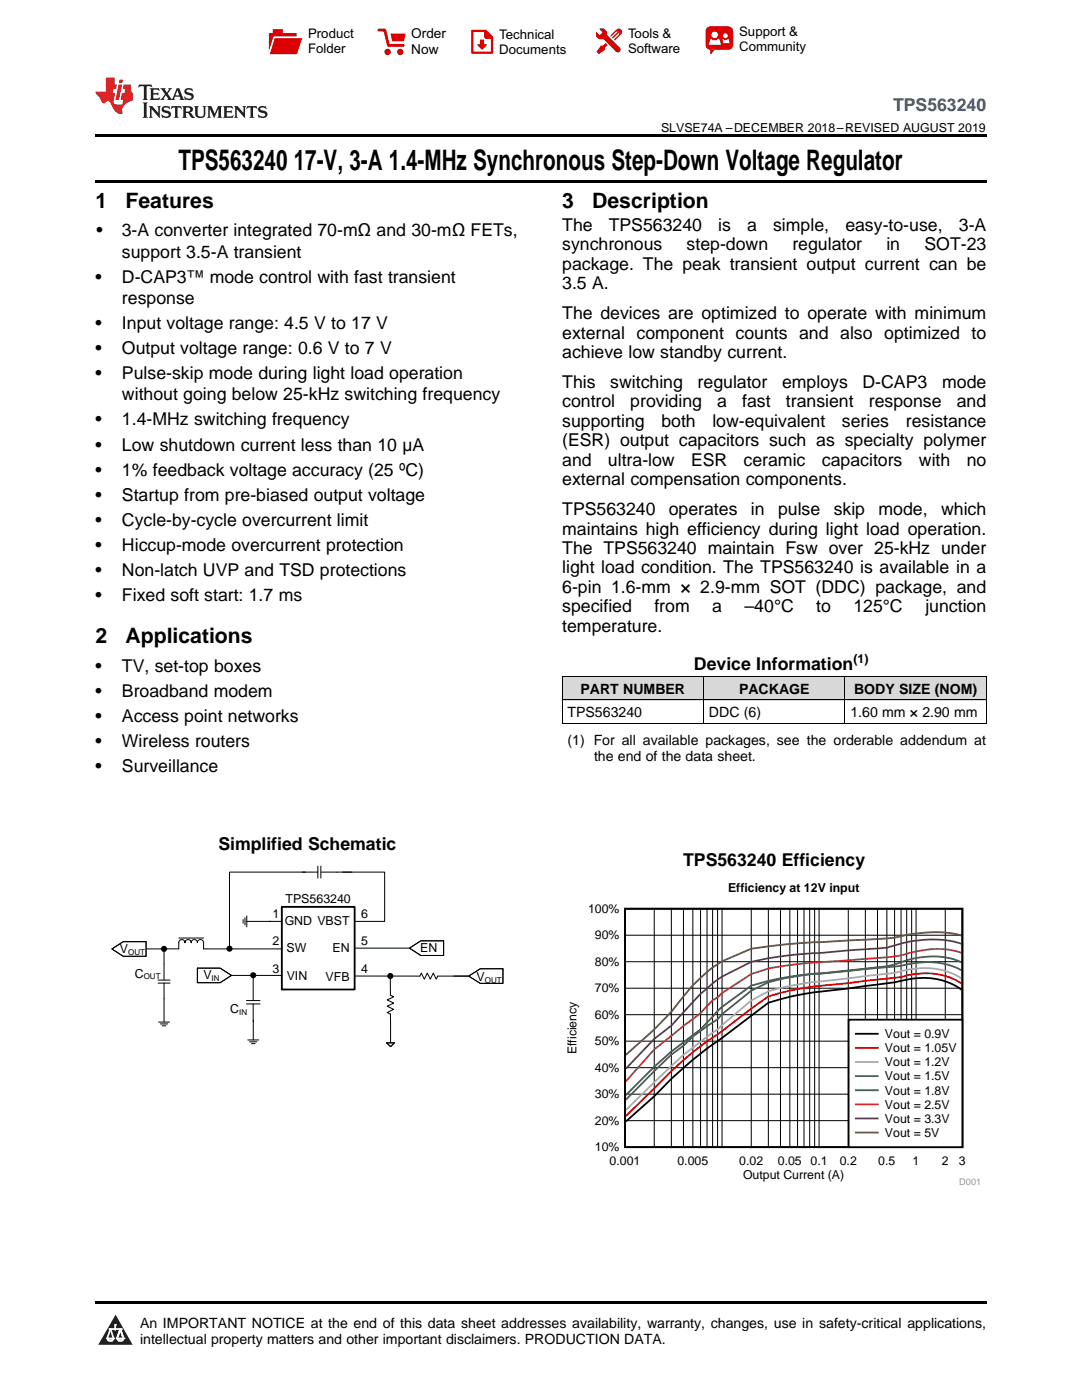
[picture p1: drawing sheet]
<svg xmlns="http://www.w3.org/2000/svg" width="216mm" height="279mm" viewBox="0 0 216 279" stroke-linecap="round" stroke-linejoin="round" font-family="sans-serif">
<defs><g id="words">
<g font-size="5.6">
<text x="35.6" y="33.9">TPS563240</text>
<text x="58.6" y="33.9">17-V, 3-A 1.4-MHz Synchronous Step-Down Voltage Regulator</text>
</g>
<g font-size="4.2">
<text x="19" y="41.5">1</text>
<text x="25" y="41.5">Features</text>
<text x="112.2" y="41.5">3</text>
<text x="118.2" y="41.5">Description</text>
<text x="19" y="128.4">2</text>
<text x="25" y="128.4">Applications</text>
</g>
<text font-size="3.5" fill="#00f" x="178.2" y="22.2">TPS563240</text>
<g font-size="3.5">
<text x="19.2" y="47.2">•</text>
<text x="24.3" y="47.2">3-A converter integrated 70-mΩ and 30-mΩ FETs,</text>
<text x="112.2" y="46.1">The</text>
<text x="121.5" y="46.1">TPS563240</text>
<text x="143.3" y="46.1">is</text>
<text x="149.1" y="46.1">a</text>
<text x="154.3" y="46.1">simple,</text>
<text x="168.7" y="46.1">easy-to-use,</text>
<text x="191.3" y="46.1">3-A</text>
<text x="24.3" y="51.4">support 3.5-A transient</text>
<text x="112.2" y="50">synchronous</text>
<text x="112.2" y="53.9">package. The peak transient output current can be</text>
<text x="137" y="50">step-down</text>
<text x="158.1" y="50">regulator</text>
<text x="176.9" y="50">in</text>
<text x="184.5" y="50">SOT-23</text>
<text x="19" y="56.4">•</text>
<text x="24.3" y="56.4">D-CAP3™ mode control with fast transient</text>
<text x="112.2" y="57.7">3.5 A.</text>
<text x="19" y="65.7">•</text>
<text x="24.3" y="60.6">response</text>
<text x="24.3" y="65.7">Input voltage range: 4.5 V to 17 V</text>
<text x="112.2" y="63.7">The devices are optimized to operate with minimum</text>
<text x="19" y="70.7">•</text>
<text x="24.3" y="70.7">Output voltage range: 0.6 V to 7 V</text>
<text x="112.2" y="67.6">external component counts and also optimized to</text>
<text x="112.2" y="71.5">achieve low standby current.</text>
<text x="19" y="75.7">•</text>
<text x="24.3" y="75.7">Pulse-skip mode during light load operation</text>
<text x="112.2" y="77.4">This</text>
<text x="121.8" y="77.4">switching</text>
<text x="139.2" y="77.4">regulator</text>
<text x="156" y="77.4">employs</text>
<text x="172.1" y="77.4">D-CAP3</text>
<text x="188" y="77.4">mode</text>
<text x="24.3" y="79.9">without going below 25-kHz switching frequency</text>
<text x="112.2" y="81.3">control</text>
<text x="125.8" y="81.3">providing</text>
<text x="143.1" y="81.3">a</text>
<text x="148.1" y="81.3">fast</text>
<text x="156.8" y="81.3">transient</text>
<text x="173.4" y="81.3">response</text>
<text x="190.9" y="81.3">and</text>
<text x="19" y="84.9">•</text>
<text x="19" y="89.9">•</text>
<text x="24.3" y="84.9">1.4-MHz switching frequency</text>
<text x="24.3" y="89.9">Low shutdown current less than 10 µA</text>
<text x="112.2" y="85.2">supporting</text>
<text x="112.2" y="89.1">(ESR) output capacitors such as specialty polymer</text>
<text x="132" y="85.2">both</text>
<text x="142.1" y="85.2">low-equivalent</text>
<text x="168" y="85.2">series</text>
<text x="180.8" y="85.2">resistance</text>
<text x="19" y="94.9">•</text>
<text x="24.3" y="94.9">1% feedback voltage accuracy (25 ºC)</text>
<text x="112.2" y="93">and</text>
<text x="121.3" y="93">ultra-low</text>
<text x="137.9" y="93">ESR</text>
<text x="148.4" y="93">ceramic</text>
<text x="164" y="93">capacitors</text>
<text x="183.4" y="93">with</text>
<text x="192.9" y="93">no</text>
<text x="19" y="99.9">•</text>
<text x="24.3" y="99.9">Startup from pre-biased output voltage</text>
<text x="112.2" y="96.8">external compensation components.</text>
<text x="19" y="105">•</text>
<text x="24.3" y="105">Cycle-by-cycle overcurrent limit</text>
<text x="112.2" y="102.8">TPS563240</text>
<text x="112.2" y="106.7">maintains high efficiency during light load operation.</text>
<text x="133.4" y="102.8">operates</text>
<text x="149.8" y="102.8">in</text>
<text x="155.2" y="102.8">pulse</text>
<text x="166.4" y="102.8">skip</text>
<text x="175.3" y="102.8">mode,</text>
<text x="187.8" y="102.8">which</text>
<text x="19" y="110">•</text>
<text x="24.3" y="110">Hiccup-mode overcurrent protection</text>
<text x="112.2" y="110.6">The TPS563240 maintain Fsw over 25-kHz under</text>
<text x="19" y="115">•</text>
<text x="19" y="120">•</text>
<text x="24.3" y="115">Non-latch UVP and TSD protections</text>
<text x="24.3" y="120">Fixed soft start: 1.7 ms</text>
<text x="112.2" y="114.4">light load condition. The TPS563240 is available in a</text>
<text x="112.2" y="118.3">6-pin 1.6-mm × 2.9-mm SOT (DDC) package, and</text>
<text x="112.2" y="122.2">specified</text>
<text x="130.6" y="122.2">from</text>
<text x="142.1" y="122.2">a</text>
<text x="148.6" y="122.2">–40°C</text>
<text x="162.9" y="122.2">to</text>
<text x="170.3" y="122.2">125°C</text>
<text x="184.7" y="122.2">junction</text>
<text x="112.2" y="126.1">temperature.</text>
<text x="19" y="134.1">•</text>
<text x="24.3" y="134.1">TV, set-top boxes</text>
<text x="138.5" y="133.8">Device Information</text>
<text x="19" y="139.1">•</text>
<text x="24.3" y="139.1">Broadband modem</text>
<text x="19" y="144.1">•</text>
<text x="19" y="149.2">•</text>
<text x="24.3" y="144.1">Access point networks</text>
<text x="24.3" y="149.2">Wireless routers</text>
<text x="19" y="154.2">•</text>
<text x="24.3" y="154.2">Surveillance</text>
<text x="43.6" y="169.6">Simplified Schematic</text>
<text x="136.3" y="172.8">TPS563240 Efficiency</text>
</g>
<g font-size="2.8">
<text x="113.2" y="143.1">TPS563240</text>
<text x="115.8" y="138.5">PART NUMBER</text>
<text x="141.5" y="143.1">DDC (6)</text>
<text x="147.5" y="138.5">PACKAGE</text>
<text x="169.7" y="143.1">1.60 mm × 2.90 mm</text>
<text x="170.4" y="138.5">BODY SIZE (NOM)</text>
<text x="113.2" y="148.6">(1) For all available packages, see the orderable addendum at</text>
<text x="118.5" y="151.8">the end of the data sheet.</text>
<text x="27.9" y="265">An IMPORTANT NOTICE at the end of this data sheet addresses availability, warranty, changes, use in safety-critical applications,</text>
<text x="27.9" y="268.2">intellectual property matters and other important disclaimers. PRODUCTION DATA.</text>
</g>
<g font-size="2.7">
<text x="82.1" y="7.7">Order</text>
<text x="82.1" y="10.7">Now</text>
</g>
<g font-size="2.6">
<text x="61.5" y="7.6">Product</text>
<text x="61.5" y="10.6">Folder</text>
<text x="99.6" y="7.8">Technical</text>
<text x="99.6" y="10.8">Documents</text>
<text x="125.3" y="7.6">Tools &amp;</text>
<text x="125.3" y="10.6">Software</text>
<text x="147.5" y="7.2">Support &amp;</text>
<text x="147.5" y="10.2">Community</text>
</g>
<g font-size="2.5">
<text x="131.9" y="26.3">SLVSE74A –DECEMBER 2018–REVISED AUGUST 2019</text>
<text x="170.3" y="132.4">(1)</text>
<text x="145.3" y="177.9">Efficiency at 12V input</text>
<text x="54.4" y="183.3">1</text>
<text x="56.8" y="184.7">GND VBST</text>
<text x="57" y="180.1">TPS563240</text>
<text x="72.1" y="183.3">6</text>
<text x="117.3" y="182.2">100%</text>
<text x="23.9" y="190.3">V</text>
<text x="54.4" y="188.5">2</text>
<text x="57.2" y="190">SW</text>
<text x="66.4" y="190">EN</text>
<text x="72.1" y="188.5">5</text>
<text x="83.8" y="190">EN</text>
<text x="118.7" y="187.5">90%</text>
<text x="26.9" y="195.1">C</text>
<text x="40.6" y="195.4">V</text>
<text x="54.4" y="194.1">3</text>
<text x="57.2" y="195.6">VIN</text>
<text x="65" y="195.8">VFB</text>
<text x="72.1" y="194.1">4</text>
<text x="95.1" y="195.7">V</text>
<text x="118.7" y="192.7">80%</text>
<text x="45.9" y="202.2">C</text>
<text x="118.7" y="203.3">60%</text>
<text x="118.7" y="198">70%</text>
<text x="118.7" y="208.6">50%</text>
<text x="176.6" y="207.2">Vout = 0.9V</text>
<text x="115" y="210.4" transform="rotate(-90 115 210.4)">Efficiency</text>
<text x="118.7" y="213.9">40%</text>
<text x="176.6" y="210">Vout = 1.05V</text>
<text x="176.6" y="212.8">Vout = 1.2V</text>
<text x="176.6" y="215.6">Vout = 1.5V</text>
<text x="118.7" y="219.2">30%</text>
<text x="176.6" y="218.5">Vout = 1.8V</text>
<text x="176.6" y="221.3">Vout = 2.5V</text>
<text x="118.7" y="224.5">20%</text>
<text x="176.6" y="224.1">Vout = 3.3V</text>
<text x="176.6" y="226.9">Vout = 5V</text>
<text x="118.7" y="229.7">10%</text>
<text x="121.6" y="232.6">0.001</text>
<text x="135.2" y="232.6">0.005</text>
<text x="147.5" y="232.6">0.02</text>
<text x="155.2" y="232.6">0.05</text>
<text x="161.7" y="232.6">0.1</text>
<text x="167.6" y="232.6">0.2</text>
<text x="175.3" y="232.6">0.5</text>
<text x="182.1" y="232.6">1</text>
<text x="187.9" y="232.6">2</text>
<text x="191.3" y="232.6">3</text>
<text x="148.3" y="235.4">Output Current (A)</text>
</g>
<text font-size="1.8" fill="#999" x="191.4" y="236.5">D001</text>
<g font-size="1.6">
<text x="25.6" y="190.6">OUT</text>
<text x="28.7" y="195.5">OUT</text>
<text x="42.2" y="195.7">IN</text>
<text x="96.8" y="196.1">OUT</text>
<text x="47.7" y="202.5">IN</text>
</g>
</g></defs>
<g fill="#d8d8d8">
<path d="M112.2 135.1h28.2v4.6h-28.2z"/>
<path d="M140.4 135.1h28.2v4.6h-28.2z"/>
<path d="M168.6 135.1h28.2v4.6h-28.2z"/>
</g>
<path d="M23.1 262.4l3.4 6h-6.9z" fill="#231f20"/>
<path d="M21.4 267.1h1.2l-.3 .5h-.3a.55 .55 0 0 1-.6-.5z" fill-rule="evenodd" fill="#fff"/>
<path d="M21.4 267.1h1.2l-.3 .5h-.3a.55 .55 0 0 1-.6-.5z" fill="none" stroke="#231f20" stroke-width=".34"/>
<path d="M21.4 267.1l1.2 .1-.3 .4h-.5z" fill="none" stroke="#fff" stroke-width=".34"/>
<path d="M23 265.3h.1" fill="none" stroke="#fff" stroke-width=".34"/>
<path d="M23 264.4v.9z" fill="#fff"/>
<path d="M23 264.4v.9z" fill="none" stroke="#fff" stroke-width=".34"/>
<circle cx="23" cy="264.4" r=".17" fill="#fff"/>
<path d="M21.9 265.2h.1" fill="none" stroke="#fff" stroke-width=".34"/>
<path d="M21.9 265.2h2.3z" fill="#fff"/>
<path d="M21.9 265.2h2.3z" fill="none" stroke="#fff" stroke-width=".34"/>
<circle cx="24.2" cy="265.2" r=".17" fill="#fff"/>
<path d="M23.3 267.1h.1" fill="none" stroke="#fff" stroke-width=".34"/>
<path d="M24 265.2l-.7 1.9z" fill="#fff"/>
<path d="M24 265.2l-.7 1.9z" fill="none" stroke="#fff" stroke-width=".34"/>
<path d="M24 265.2l.7 1.9z" fill="#fff"/>
<path d="M24 265.2l.7 1.9z" fill="none" stroke="#fff" stroke-width=".34"/>
<path d="M24.6 267.1h.1" fill="none" stroke="#fff" stroke-width=".34"/>
<circle cx="21.4" cy="267.1" r=".17" fill="#fff"/>
<path d="M22.1 265.2l-.7 1.9z" fill="#fff"/>
<path d="M22.1 265.2l-.7 1.9z" fill="none" stroke="#fff" stroke-width=".34"/>
<path d="M22.1 265.2l.5 1.9z" fill="#fff"/>
<path d="M22.1 265.2l.5 1.9z" fill="none" stroke="#fff" stroke-width=".34"/>
<circle cx="22.6" cy="267.1" r=".17" fill="#fff"/>
<path d="M23.4 267.1h1.3a.65 .65 0 0 1-.7 .5 .65 .65 0 0 1-.6-.5z" fill-rule="evenodd" fill="#fff"/>
<path d="M23.4 267.1h1.3a.65 .65 0 0 1-.7 .5 .65 .65 0 0 1-.6-.5z" fill="none" stroke="#231f20" stroke-width=".34"/>
<path d="M23.4 267.1h1.3l-.4 .5h-.6z" fill="none" stroke="#fff" stroke-width=".34"/>
<path d="M23.3 267.1h.1" fill="none" stroke="#fff" stroke-width=".34"/>
<circle cx="24.7" cy="267.1" r=".17" fill="#fff"/>
<path d="M19 259.7h177.8v.5h-177.8z" fill="#000"/>
<path d="M113.2 176.1h82.3v60.4h-82.3z" fill-rule="evenodd" fill="#fff"/>
<path d="M124.7 181.4h67.3v47.5h-67.3zM191.8 197.5a13.3 13.3 0 0 0-10.9-2l-2.4 .5-16.9 2.2-4 .7-4.3 1.2-9.2 7.1a78.3 78.3 0 0 0-13.6 11.6l-5.6 5" fill="none" stroke="#000" stroke-width=".36"/>
<g fill="none" stroke="#000" stroke-width=".2">
<path d="M124.7 197.2h67.3M124.7 191.9h67.3M124.7 186.6h67.3M130.5 181.4v47.5M134 181.4v47.5M136.4 181.4v47.5M138.2 181.4v47.5M139.8 181.4v47.5M141.1 181.4v47.5M142.2 181.4v47.5M143.2 181.4v47.5M144.1 181.4v47.5"/>
<path d="M149.9 181.4v47.5M153.3 181.4v47.5M155.7 181.4v47.5M157.6 181.4v47.5M159.1 181.4v47.5M160.4 181.4v47.5M161.6 181.4v47.5M162.6 181.4v47.5M163.4 181.4v47.5M169.3 181.4v47.5M172.7 181.4v47.5M175.1 181.4v47.5"/>
<path d="M177 181.4v47.5M178.5 181.4v47.5M179.8 181.4v47.5M180.9 181.4v47.5M181.9 181.4v47.5M182.8 181.4v47.5M188.6 181.4v47.5M124.7 218.4h67.3M124.7 213.1h67.3M124.7 207.8h67.3M124.7 202.5h67.3M124.7 223.6h67.3"/>
</g>
<path d="M191.8 196.3a13.9 13.9 0 0 0-12-1.3l-19.4 2.2a44.6 44.6 0 0 0-7.1 1.7l-3.4 2.4-5.8 4.5a69 69 0 0 0-13.6 11.4l-5.6 5.5" fill="none" stroke="#f00" stroke-width=".36"/>
<path d="M191.8 195.3a14.2 14.2 0 0 0-10.9-1.7 22.1 22.1 0 0 1-5.8 .9l-14.7 1.7-2.8 .6-4.3 1-3.4 1.9-6.7 5.8-3.4 2.4a64.9 64.9 0 0 0-9.3 8.1l-5.6 5.5" fill="none" stroke="#aaa" stroke-width=".36"/>
<path d="M191.8 193.7a15.1 15.1 0 0 0-10.9-1.2l-2.4 .4-16.9 1.5-4 .6-4.3 1-3.4 1.7-5.8 4.7-.9 1-5 3.4-1.8 1.9-2.4 1.8-9.1 9" fill="none" stroke="#295c75" stroke-width=".36"/>
<path d="M191.8 192a16.4 16.4 0 0 0-13.3 .5l-1.5 .3-13.6 1.5a56.5 56.5 0 0 0-13.5 2.4l-5.8 4.2-4.3 4.5-1.6 1.2a80.1 80.1 0 0 0-13.3 12" fill="none" stroke="#286b49" stroke-width=".36"/>
<path d="M191.8 190.2a16.7 16.7 0 0 0-10.9 .2 23.3 23.3 0 0 1-5.8 .8l-16 1.2a38.1 38.1 0 0 0-9.2 2l-5.8 3.8-.9 .8-1 .6-2.4 2.6-9.3 7.2-5.6 6.4" fill="none" stroke="#9e3a3a" stroke-width=".36"/>
<path d="M191.8 188.4a21.9 21.9 0 0 0-13.3 .3l-1.5 .4-13.6 1.1a69.1 69.1 0 0 0-13.5 1.8l-5.8 2.9-1.9 1.4a37.4 37.4 0 0 0-5.8 5.7l-2.4 2.7-3.5 2.6-5.6 6" fill="none" stroke="#68275f" stroke-width=".36"/>
<path d="M191.8 186.7a25.9 25.9 0 0 0-13.3 .4l-15.1 1a105.8 105.8 0 0 0-13.5 1.2l-5.8 2.5a28.3 28.3 0 0 0-7.7 7.1l-2.4 3-3.5 3.6-5.6 5" fill="none" stroke="#6b5028" stroke-width=".36"/>
<path d="M169.3 203.5h22.7v25.4h-22.7z" fill-rule="evenodd" fill="#fff"/>
<path d="M169.3 203.5h22.7v25.4h-22.7zM170.8 206.3h4.3" fill="none" stroke="#000" stroke-width=".36"/>
<path d="M170.8 209.1h4.3" fill="none" stroke="#f00" stroke-width=".36"/>
<path d="M170.8 211.9h4.3" fill="none" stroke="#aaa" stroke-width=".36"/>
<path d="M170.8 214.8h4.3" fill="none" stroke="#295c75" stroke-width=".36"/>
<path d="M170.8 217.6h4.3" fill="none" stroke="#286b49" stroke-width=".36"/>
<path d="M170.8 220.4h4.3" fill="none" stroke="#9e3a3a" stroke-width=".36"/>
<path d="M170.8 223.2h4.3" fill="none" stroke="#68275f" stroke-width=".36"/>
<path d="M170.8 226h4.3" fill="none" stroke="#6b5028" stroke-width=".36"/>
<path d="M67.2 174h3M32.7 189.4h3M40.6 189.4h15.7M46.2 194.7h10.1M56.2 181h14.6v16.5h-14.6zM77.9 198.6l.7 .3-1.3 .7 1.3 .6-1.3 .6 1.3 .6-1.3 .7 .6 .3M93.5 194.8h-6.2l-.3 .6-.5-1.2-.6 1.2-.6-1.2-.6 1.2-.6-1.2-.3 .6" fill="none" stroke="#000" stroke-width=".2"/>
<path d="M56.2 181h14.6v16.5h-14.6z" fill="none" stroke="#000" stroke-width=".35"/>
<path d="M77.2 208.1h1.5l-.8 .8z" fill="#fff"/>
<g fill="none" stroke="#000" stroke-width=".2">
<path d="M60.3 174h3.1M61 174h-15.2v15.3M63.4 172.9v2.3M64 172.9v2.3M64.1 174h3.1M68.4 174h8.4v9.9h-5.9M29.3 189.4h3.4v6.1M31.5 196.2h2.4M31.5 195.6h2.4M32.7 196.2v7.7M35.7 189.4v-1.4l.5-.5 .5 .1 .2 .5 .1-.3 .4-.3 .5 .1 .2 .5 .1-.3 .4-.3 .5 .1 .3 .5 .2-.5 .6-.1 .4 .5v1.4M48.5 183.5v.7"/>
<path d="M48.9 183.1v1.5M49.2 199.7h2.7M49.2 182.8v2.2M49.2 183.9h7M50.5 194.6v5M70.9 194.8h12.9M70.9 189.2h10.8M77.9 194.8v3.8M90.5 194.8h3M31.6 204h2.2M32 204.3h1.5M32.4 204.7h.7"/>
<path d="M49.2 200.4h2.7M49.4 207.5h2.2M49.8 207.9h1.5M50.2 208.3h.7M50.5 200.4v7.1M77.2 208.1h1.5l-.8 .8zM77.9 202.4v5.7"/>
</g>
<g fill="#000">
<circle cx="32.7" cy="189.4" r=".61"/>
<circle cx="45.8" cy="189.3" r=".61"/>
<circle cx="50.5" cy="194.6" r=".61"/>
<circle cx="77.9" cy="194.8" r=".61"/>
</g>
<path d="M22.3 189.4l2.3-1.5h4.5v3h-4.5z" fill-rule="evenodd" fill="#fff"/>
<path d="M22.3 189.4l2.3-1.5h4.5v3h-4.5z" fill="none" stroke="#000" stroke-width=".2"/>
<path d="M93.5 194.8l2.3-1.5h4.6v3h-4.6z" fill-rule="evenodd" fill="#fff"/>
<path d="M93.5 194.8l2.3-1.5h4.6v3h-4.6z" fill="none" stroke="#000" stroke-width=".2"/>
<path d="M81.7 189.2l2.3-1.4h4.5v2.9h-4.5z" fill-rule="evenodd" fill="#fff"/>
<path d="M81.7 189.2l2.3-1.4h4.5v2.9h-4.5z" fill="none" stroke="#000" stroke-width=".2"/>
<path d="M39.4 193.2h4.5l2.3 1.5-2.3 1.4h-4.5z" fill-rule="evenodd" fill="#fff"/>
<path d="M112.2 139.7h84.6M112.2 135h84.6M112.2 135v9.4M140.4 135v9.4M168.6 135v9.4M196.8 135v9.4M112.2 144.3h84.6M35.7 187.2h4.9M39.4 193.2h4.5l2.3 1.5-2.3 1.4h-4.5z" fill="none" stroke="#000" stroke-width=".2"/>
<path d="M19 35.9h177.8v.5h-177.8zM19 26.8h177.8v.6h-177.8zM112.2 144.4h.1zM168.5 144.4h.1zM196.7 144.4h.1z" fill="#000"/>
<path d="M27.7 16.9l-.1 .6 .6-.3h.5v.2v2.2l-.2 .4h1l-.2-.4v-2.2v-.2h.5l.6 .3-.2-.6zM29.9 17.6l.2 .4v1.6l-.2 .4h1.9l.1-.6a1.09 1.09 0 0 1-1.3 .1v-.6h.6l.4 .2v-.7l-.2 .2h-.8v-.6l.2-.1a1.01 1.01 0 0 1 1 .3l-.1-.6zM32 17.6l.9 1.2-1 1.2h.9l-.2-.3 .5-.7 .5 .7-.3 .3h1.7l-.2-.3 .1-.4h1l.1 .4-.2 .3h1l-.3-.4-.7-2h-.5l-1 2.2-.8-1.1 .9-1.1h-.9l.2 .2-.4 .7-.4-.7 .2-.2zM35.4 18l.4 1h-.8zM37 17.7a.66 .66 0 0 0-.2 .8 .66 .66 0 0 0 .6 .4l.7 .2 .1 .2a.8 .8 0 0 1-.7 .4 .8 .8 0 0 1-.7-.5l.1 .8 .2-.2a.94 .94 0 0 0 1.1 .1 .94 .94 0 0 0 .4-.9 1.48 1.48 0 0 0-1.3-.6v-.4a1.1 1.1 0 0 1 1.2 .2l-.2-.6-.2 .1-.5-.1zM28.5 20.4l.2 .4v2.3l-.2 .4h1l-.2-.4v-2.3l.2-.4zM29.7 21.2l.2 .4v1.5l-.2 .4h.8l-.3-.4 .1-1.3 1.6 1.8v-2l.2-.4h-.7l.2 .2v1.1l-1.2-1.3zM32.5 21.3a.66 .66 0 0 0-.2 .8 .66 .66 0 0 0 .6 .4l.6 .2 .2 .2a.8 .8 0 0 1-.8 .4 .8 .8 0 0 1-.7-.5l.2 .7 .2-.1a.94 .94 0 0 0 1 .1 .94 .94 0 0 0 .5-1 1.47 1.47 0 0 0-1.3-.6l-.1-.3a1.1 1.1 0 0 1 1.3 .2l-.2-.6-.2 .1-.5-.2zM34.3 21.2l-.2 .6a.64 .64 0 0 1 .8-.3v1.6l-.2 .4h1l-.3-.4 .1-1.6a.66 .66 0 0 1 .8 .3l-.2-.6zM36.3 21.2l.3 .4v1.5l-.3 .4h1l-.2-.2v-.7h.5l.1 .1a.8 .8 0 0 0 1.2 .7l-1-1a.62 .62 0 0 0 .6-.5 .62 .62 0 0 0-.6-.7zM37.1 21.5h.1a.48 .48 0 0 1 .6 0 .48 .48 0 0 1 .1 .6l-.2 .1-.6 .1zM38.7 21.2l.2 .2a2.29 2.29 0 0 0 .4 2 1.05 1.05 0 0 0 1.7-.7v-1.3l.2-.2h-.8l.2 .4v1.1a.61 .61 0 0 1-.6 .6 .61 .61 0 0 1-.6-.6v-1.1l.3-.4zM41.3 21.2l.3 .4v1.5l-.3 .4h.8l-.2-.4v-1.4l.8 1.9 .9-1.9v1.4l-.2 .4h.9l-.2-.4v-1.5l.2-.4h-.8l-.7 1.5-.6-1.5zM44.5 21.2l.2 .4v1.5l-.2 .4h1.9l.2-.6a1.1 1.1 0 0 1-1.4 .2v-.7h.6l.4 .2v-.6l-.2 .1-.8 .1v-.6l.2-.1a1.02 1.02 0 0 1 1.1 .2l-.2-.5zM46.7 21.2l.2 .4v1.5l-.2 .4h.8l-.3-.4 .1-1.3 1.6 1.8v-2l.2-.4h-.7l.2 .2v1.1l-1.2-1.3zM49.3 21.2l-.1 .6a.64 .64 0 0 1 .8-.3v1.6l-.3 .4h1l-.2-.4v-1.6a.66 .66 0 0 1 .8 .3l-.1-.6zM51.7 21.3a.66 .66 0 0 0-.2 .7 .66 .66 0 0 0 .7 .5l.6 .2 .1 .2a.8 .8 0 0 1-.7 .4 .8 .8 0 0 1-.7-.5l.1 .7 .2-.1a.94 .94 0 0 0 1.1 .1 .94 .94 0 0 0 .4-1 1.48 1.48 0 0 0-1.2-.6l-.1-.3a1.1 1.1 0 0 1 1.2 .2l-.2-.6-.1 .1-.6-.2z" fill="#231f20"/>
<path d="M21.1 15.5v2.8h-2v.4l.9 .9a.96 .96 0 0 0 1 1 .59 .59 0 0 1 .5-.4 .59 .59 0 0 1 .5 .3l.4 .8a1.61 1.61 0 0 0 2.1 1.3 1.63 1.63 0 0 1 1.1-2.2l.9-.3v-1.5a1.6 1.6 0 0 1-.4-1.7h-1.4l-.2 .9h.5l-.2 .8h-.5l-.2 1v.3h.5l-.2 .9h-.7a.74 .74 0 0 1-1-.6l.3-1.6h-.5l.2-.8h.5l.1-.9h-.4v-1.4zM23.7 16.9l-.7 3h.8l.6-3zM23.8 15.9l-.1 .7h.7l.2-.7z" fill="#ee1d23"/>
<g fill="#d60000">
<path d="M54.4 5.8h2v.8h2.8v4.2h-5.5v-4.2h.7z" fill-rule="evenodd"/>
<path d="M54.7 7.5h5.6l-1 3.3h-5.6z" fill-rule="evenodd"/>
</g>
<path d="M54.6 7.4h5.8l-.1 .1h-5.5l-1.1 3.3z" fill-rule="evenodd" fill="#fff"/>
<path d="M54.6 7.4h5.8l-.1 .1h-5.5l-1.1 3.3z" fill="none" stroke="#fff" stroke-width=".2"/>
<path d="M75.6 6h1.2l.7 3.1h3" fill="none" stroke="#d60000" stroke-width=".56"/>
<g fill="#d60000">
<path d="M77.9 6.7h3.1l-.4 1.5h-2.3z" fill-rule="evenodd"/>
<circle cx="77.3" cy="10.4" r=".64"/>
<circle cx="79.9" cy="10.4" r=".64"/>
</g>
<path d="M94.2 6.2h2.7l1.3 1.2v3.1h-4z" fill="none" stroke="#d60000" stroke-width=".44"/>
<g fill="#d60000">
<path d="M95.8 7.9h.8v1h.6l-1 1.1-1-1v-.1h.6z" fill-rule="evenodd"/>
<path d="M96.6 6.2h.3l1.3 1.2v.4h-1.3l-.3-.4z" fill-rule="evenodd"/>
<path d="M119.6 5.7h.9l.6 .6 .1 .7 2.5 2.5-.8 .8-2.3-2.3-1.1-.2-.6-.6v-.8l.7 .6 .5-.4v-.2l-.4-.5z" fill-rule="evenodd"/>
<path d="M119.9 9.1h.4l.5-.5 .4 .4-.5 .5v.4l-1.2 .9-.5-.5z" fill-rule="evenodd"/>
<path d="M123 5.9a.67 .67 0 0 1 .9 0 .67 .67 0 0 1 0 .9z" fill-rule="evenodd"/>
<path d="M123 5.9l.9 .9-1.2 1.2h-.2l.1-.2 .9-.9 .1-.2h-.3l-.9 1h-.2v-.2l.9-1 .1-.2h-.3l-.9 1h-.2v-.2z" fill-rule="evenodd"/>
<circle cx="123.3" cy="9.9" r=".54"/>
</g>
<path d="M121.1 6.3l-.1 .7" fill="none" stroke="#d60000" stroke-width=".2"/>
<g fill="#d60000">
<path d="M141.1 5.5l.6-.2h3.6a.95 .95 0 0 1 1 .9v2.8a.95 .95 0 0 1-1 .9h-3.6a.95 .95 0 0 1-.9-.9v-2.8z" fill-rule="evenodd"/>
<path d="M141.7 9.9h.9l-.7 .9h-.2z" fill-rule="evenodd"/>
</g>
<g fill="#fff">
<path d="M144.3 8.6h1.3z"/>
<path d="M141.8 7.8h.3l.1 .2h.8l.2-.2h.3l.4 1.1h-2.5z" fill-rule="evenodd"/>
<path d="M144.2 7.8h.2l.2 .2h.4l.2-.2h.2l.2 .8h-1.3z" fill-rule="evenodd"/>
<circle cx="142.6" cy="6.9" r=".65"/>
<circle cx="144.8" cy="7.1" r=".48"/>
</g>
<use href="#words"/>
</svg>
